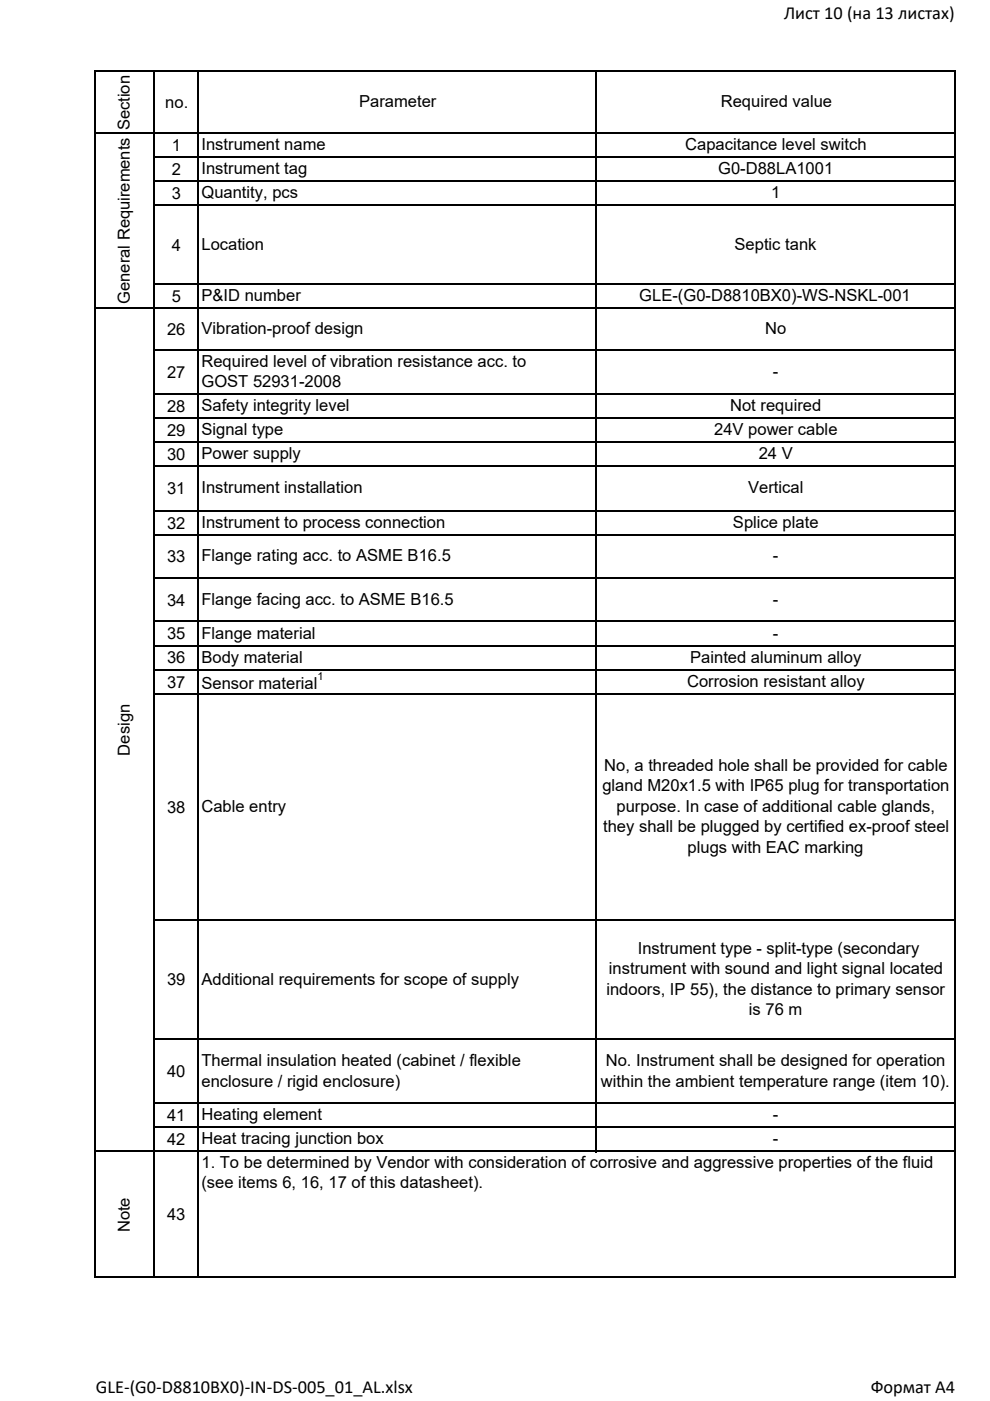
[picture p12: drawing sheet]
<svg xmlns="http://www.w3.org/2000/svg" width="210mm" height="297mm" viewBox="0 0 210 297" stroke-linecap="round" stroke-linejoin="round" font-family="sans-serif">
<defs><g id="words">
<g font-size="3.9">
<text x="166.2" y="4.1">Лист 10 (на 13 листах)</text>
<text x="20.3" y="295.3">GLE-(G0-D8810BX0)-IN-DS-005_01_AL.xlsx</text>
<text x="184.6" y="295.3">Формат А4</text>
</g>
<g font-size="3.5">
<text x="35.1" y="22.9">no.</text>
<text x="76.2" y="22.7">Parameter</text>
<text x="152.8" y="22.7">Required value</text>
<text x="27.5" y="27.6" transform="rotate(-90 27.5 27.6)">Section</text>
<text x="36.4" y="32">1</text>
<text x="42.7" y="31.8">Instrument name</text>
<text x="145.3" y="31.8">Capacitance level switch</text>
<text x="36.4" y="37.1">2</text>
<text x="42.7" y="37">Instrument tag</text>
<text x="152.3" y="37">G0-D88LA1001</text>
<text x="36.4" y="42.2">3</text>
<text x="42.7" y="42.1">Quantity, pcs</text>
<text x="163.5" y="42.1">1</text>
<text x="36.4" y="53.1">4</text>
<text x="42.7" y="53">Location</text>
<text x="155.7" y="53">Septic tank</text>
<text x="27.5" y="64.4" transform="rotate(-90 27.5 64.4)">General Requirements</text>
<text x="36.4" y="64">5</text>
<text x="42.7" y="63.9">P&amp;ID number</text>
<text x="135.6" y="63.9">GLE-(G0-D8810BX0)-WS-NSKL-001</text>
<text x="35.4" y="71">26</text>
<text x="42.7" y="70.9">Vibration-proof design</text>
<text x="162.2" y="70.9">No</text>
<text x="42.7" y="77.7">Required level of vibration resistance acc. to</text>
<text x="35.4" y="80.1">27</text>
<text x="42.7" y="82.1">GOST 52931-2008</text>
<text x="163.9" y="79.9">-</text>
<text x="35.4" y="87.2">28</text>
<text x="42.7" y="87.1">Safety integrity level</text>
<text x="154.8" y="87.1">Not required</text>
<text x="35.4" y="92.4">29</text>
<text x="42.7" y="92.2">Signal type</text>
<text x="151.4" y="92.2">24V power cable</text>
<text x="35.4" y="97.5">30</text>
<text x="42.7" y="97.3">Power supply</text>
<text x="160.9" y="97.3">24 V</text>
<text x="35.4" y="104.8">31</text>
<text x="42.7" y="104.6">Instrument installation</text>
<text x="158.6" y="104.6">Vertical</text>
<text x="35.4" y="112.1">32</text>
<text x="42.7" y="111.9">Instrument to process connection</text>
<text x="155.4" y="111.9">Splice plate</text>
<text x="35.4" y="119.2">33</text>
<text x="42.7" y="119">Flange rating acc. to ASME B16.5</text>
<text x="163.9" y="119">-</text>
<text x="35.4" y="128.4">34</text>
<text x="42.7" y="128.2">Flange facing acc. to ASME B16.5</text>
<text x="163.9" y="128.2">-</text>
<text x="35.4" y="135.6">35</text>
<text x="42.7" y="135.4">Flange material</text>
<text x="163.9" y="135.4">-</text>
<text x="35.4" y="140.7">36</text>
<text x="42.7" y="140.5">Body material</text>
<text x="146.3" y="140.5">Painted aluminum alloy</text>
<text x="35.4" y="145.8">37</text>
<text x="42.7" y="146">Sensor material</text>
<text x="145.7" y="145.6">Corrosion resistant alloy</text>
<text x="27.5" y="160.2" transform="rotate(-90 27.5 160.2)">Design</text>
<text x="127.7" y="167.8">gland M20х1.5 with IP65 plug for transportation</text>
<text x="128.1" y="163.4">No, a threaded hole shall be provided for cable</text>
<text x="35.4" y="172.3">38</text>
<text x="42.7" y="172.1">Cable entry</text>
<text x="130.7" y="172.1">purpose. In case of additional cable glands,</text>
<text x="127.9" y="176.5">they shall be plugged by certified ex-proof steel</text>
<text x="145.8" y="180.8">plugs with EAC marking</text>
<text x="135.2" y="202.2">Instrument type - split-type (secondary</text>
<text x="35.4" y="208.9">39</text>
<text x="42.7" y="208.7">Additional requirements for scope of supply</text>
<text x="129.1" y="206.5">instrument with sound and light signal located</text>
<text x="128.6" y="210.9">indoors, IP 55), the distance to primary sensor</text>
<text x="158.8" y="215.3">is 76 m</text>
<text x="42.7" y="226">Thermal insulation heated (cabinet / flexible</text>
<text x="128.4" y="226">No. Instrument shall be designed for operation</text>
<text x="35.4" y="228.3">40</text>
<text x="42.7" y="230.4">enclosure / rigid enclosure)</text>
<text x="127.4" y="230.4">within the ambient temperature range (item 10).</text>
<text x="35.4" y="237.7">41</text>
<text x="42.7" y="237.5">Heating element</text>
<text x="163.9" y="237.5">-</text>
<text x="35.4" y="242.8">42</text>
<text x="42.7" y="242.7">Heat tracing junction box</text>
<text x="163.9" y="242.7">-</text>
<text x="42.7" y="247.6">1. To be determined by Vendor with consideration of corrosive and aggressive properties of the fluid</text>
<text x="42.7" y="251.9">(see items 6, 16, 17 of this datasheet).</text>
<text x="27.5" y="261.3" transform="rotate(-90 27.5 261.3)">Note</text>
<text x="35.4" y="258.7">43</text>
</g>
<text font-size="2.3" x="67.4" y="144.3">1</text>
</g></defs>
<path d="M20.2 15v50.5M20.3 15.2h182.3M32.6 15.3v50.2M42 15.3v50.2M126.4 15.3v50.2M202.4 15.3v50.2M20.3 28.2h182.3M32.8 33.3h169.8M32.8 38.4h169.8M32.8 43.6h169.8M20.3 65.4h182.3M32.8 60.2h169.8" fill="none" stroke="#000" stroke-width=".34"/>
<g fill="#fff">
<path d="M126.4 65.5h76v18h-76z"/>
<path d="M126.4 195h76v25.4h-76z"/>
</g>
<g fill="none" stroke="#000" stroke-width=".34">
<path d="M20.2 65.2v205.7M20.3 65.4h182.3M32.6 65.5v205.4M32.8 74.3h169.8M42 65.5v205.4M126.4 65.5v178.8M202.4 65.5v205.4M32.8 83.4h169.8M32.8 88.6h169.8M32.8 93.7h169.8M32.8 98.8h169.8M32.8 108.2h169.8"/>
<path d="M32.8 113.4h169.8M32.8 122.6h169.8M32.8 131.7h169.8M32.8 136.9h169.8M32.8 142h169.8M32.8 147.1h169.8M32.8 195h169.8M32.8 220.3h169.8M32.8 233.9h169.8M32.8 239h169.8M20.3 244.1h182.3M20.3 270.8h182.3"/>
</g>
<use href="#words"/>
</svg>
